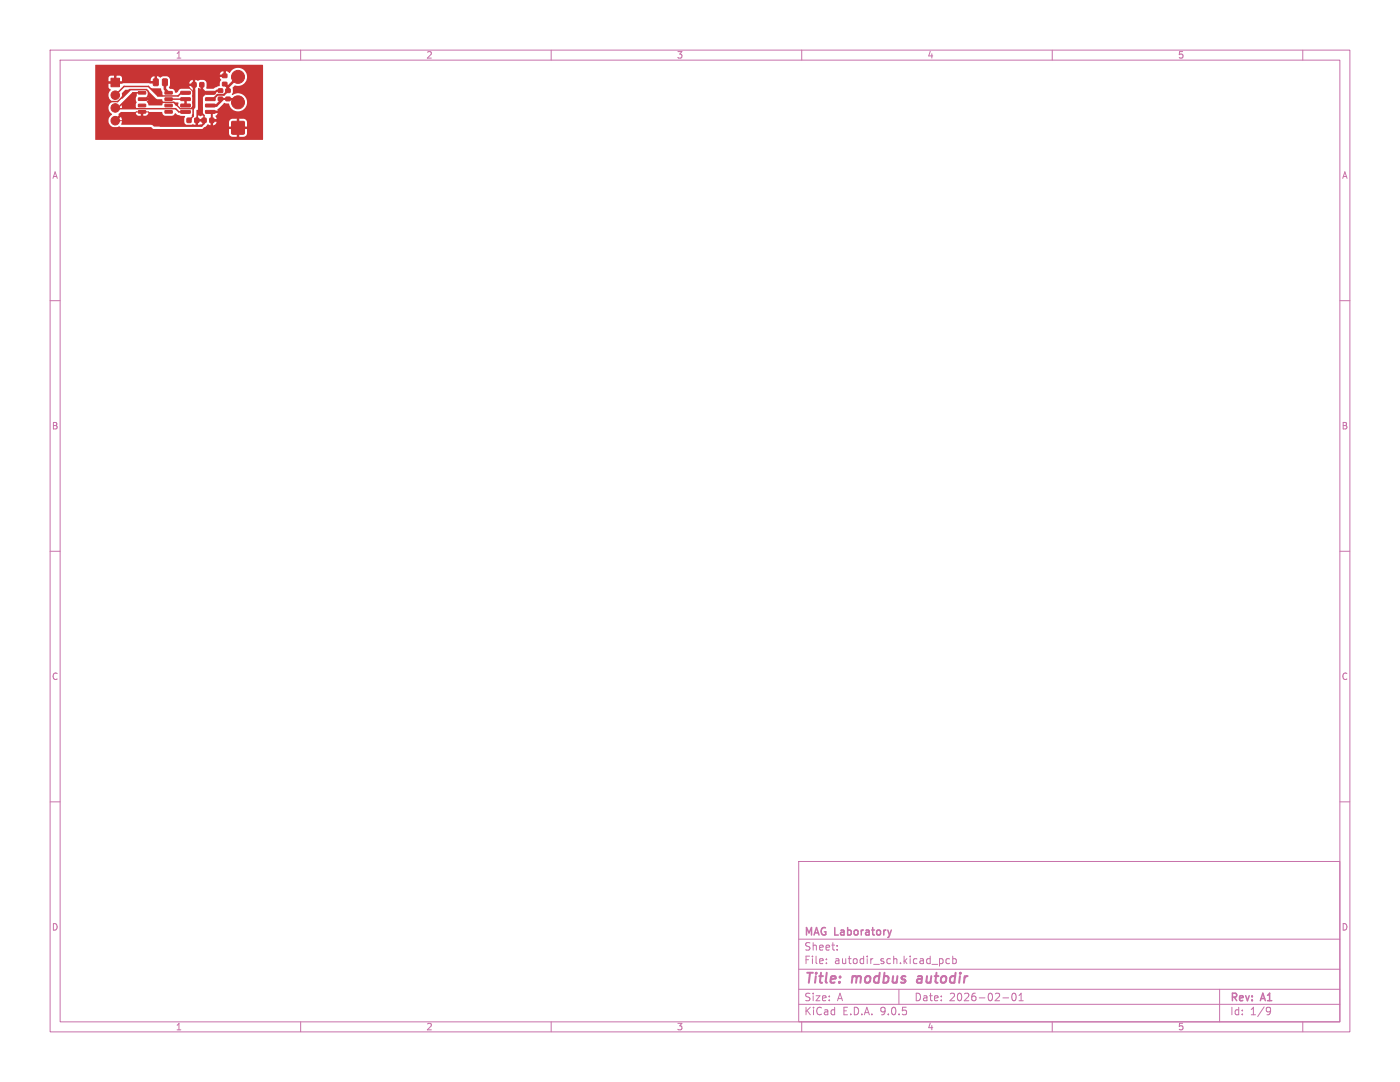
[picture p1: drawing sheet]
<svg xmlns="http://www.w3.org/2000/svg" width="279mm" height="216mm" viewBox="0 0 279 216" stroke-linecap="round" stroke-linejoin="round" font-family="sans-serif">
<defs><g id="words">
<g font-size="2.8" fill="#c872ab">
<text x="160.4" y="196.8">Title:</text>
<text x="170.1" y="196.8">modbus</text>
<text x="183.9" y="196.8">autodir</text>
</g>
<g font-size="2.1" fill="#c872ab">
<text x="160.4" y="189.9">Sheet:</text>
<text x="160.4" y="187.1">MAG Laboratory</text>
<text x="160.4" y="192.6">File:</text>
<text x="166.5" y="192.6">autodir_sch.kicad_pcb</text>
<text x="160.4" y="202.8">KiCad</text>
<text x="160.4" y="200">Size:</text>
<text x="167" y="200">A</text>
<text x="168.1" y="202.8">E.D.A.</text>
<text x="175.7" y="202.8">9.0.5</text>
<text x="182.4" y="200">Date:</text>
<text x="189.4" y="200">2026-02-01</text>
<text x="245.4" y="200.2">Rev:</text>
<text x="245.4" y="202.8">Id:</text>
<text x="249.5" y="202.8">1/9</text>
<text x="251.8" y="200.2">A1</text>
</g>
<g font-size="1.8" fill="#c872ab">
<text x="35" y="11.9">1</text>
<text x="85" y="11.9">2</text>
<text x="135" y="11.9">3</text>
<text x="185" y="11.9">4</text>
<text x="235" y="11.9">5</text>
<text x="10.3" y="35.9">A</text>
<text x="267.7" y="35.9">A</text>
<text x="10.3" y="85.9">B</text>
<text x="267.7" y="85.9">B</text>
<text x="10.3" y="135.9">C</text>
<text x="267.7" y="135.9">C</text>
<text x="10.3" y="185.9">D</text>
<text x="267.7" y="185.9">D</text>
<text x="35" y="205.8">1</text>
<text x="85" y="205.8">2</text>
<text x="135" y="205.8">3</text>
<text x="185" y="205.8">4</text>
<text x="235" y="205.8">5</text>
</g>
</g></defs>
<g fill="none" stroke="#c872ab" stroke-width=".2">
<path d="M10 10h259.4v195.9h-259.4zM12 12h255.4v191.9h-255.4zM60 10v2M110 10v2M160 10v2M210 10v2M260 10v2M10 60h2M267.4 60h2M10 110h2M267.4 110h2M10 160h2"/>
<path d="M159.4 171.9h108v32h-108zM267.4 160h2M159.4 197.4h108M159.4 193.4h108M159.4 187.4h108M164.9 192.1v.2M164.9 191.4v.1M167.1 189.4v.2M167.1 188.7v.1M179.4 197.4v3M187.6 191.3h.3l.3 .3-.1 .5-.5 .2M189.5 191.4l-.4-.1-.3 .3 .1 .6h.6"/>
<path d="M190.1 191.4l.5-.1 .3 .3-.2 .6h-.6M190.1 190.8v1.5M200.1 199.1h1.2M202.1 198.3l.2-.1a.8 .8 0 0 1 .5 .7 .8 .8 0 0 1-.5 .8 1 1 0 0 1-.2-1.4zM203.4 199.7h.8M203.4 198.6l.4-.4v1.5M243.4 197.4v6.5M60 203.9v2M110 203.9v2M159.4 200.4h108M160 203.9v2M210 203.9v2"/>
<path d="M253 201l.5 .1a.99 .99 0 0 1-.4 1.4h-.2M253.6 201.6l-.3 .3h-.3M260 203.9v2"/>
</g>
<path d="M183.1 195.4l-.1 .4 .2 .3" fill="none" stroke="#c872ab" stroke-width=".4"/>
<g fill="#c83434" stroke="#c83434" stroke-width=".2">
<path d="M36.1 18.3l1.8-.1 .1 .5-1.9 .1z"/>
<path d="M36.1 19.5h1.8l.1 .5-1.9 .1z"/>
<path d="M36.1 20.8h1.8l.1 .5h-1.9z"/>
<path d="M36.1 22.1l1.8-.1 .1 .5-1.9 .1z"/>
<path d="M41 22.1l1.9-.1v.5l-1.8 .1z"/>
<path d="M41 20.8h1.9v.5h-1.8z"/>
<path d="M41 19.5h1.9v.5l-1.8 .1z"/>
<path d="M41 18.3l1.9-.1v.5l-1.8 .1z"/>
<path d="M30.6 15.8l.7-.1 .3 .2v1l-.2 .2h-.6l-.2-.1z"/>
<path d="M32.5 15.8l.7-.1 .2 .2v1l-.1 .2h-.6l-.3-.1z"/>
<path d="M27.6 18.3h1.4l.1 .4-1.4 .1z"/>
<path d="M27.6 19.6l1.4-.1 .1 .5h-1.4z"/>
<path d="M27.6 20.8h1.4l.1 .4-1.4 .1z"/>
<path d="M27.6 22.1h1.4l.1 .4-1.4 .1z"/>
<path d="M32.9 22.1h1.4l.1 .4-1.4 .1z"/>
<path d="M32.9 20.8h1.4l.1 .4-1.4 .1z"/>
<path d="M32.9 19.6l1.4-.1 .1 .5h-1.4z"/>
<path d="M32.9 18.3h1.4l.1 .4-1.4 .1z"/>
<path d="M40.3 23.6h.8v.8h-.8z"/>
<path d="M41.9 23.6h.8v.8h-.8z"/>
<path d="M45.1 19.4h.8v.7h-.8z"/>
<path d="M45.1 17.8h.8v.6h-.8z"/>
<path d="M44.4 16.4h.9v.7h-.9z"/>
<path d="M44.4 14.8h.9v.7h-.9z"/>
<path d="M39.9 16.5h.8v.8h-.8z"/>
<path d="M38.3 16.5h.8v.8h-.8z"/>
<path d="M43.6 17.8h.8v.6h-.8z"/>
<path d="M43.6 19.4h.8v.7h-.8z"/>
<path d="M38.9 23.6h.8v.8h-.8z"/>
<path d="M37.3 23.6h.8v.8h-.8z"/>
<path d="M22.2 15.6h1.6v1.7h-1.6z"/>
<path d="M46.3 24.3h2.4v2.4h-2.4z"/>
<circle cx="23" cy="19" r=".85"/>
<circle cx="23" cy="21.5" r=".85"/>
<circle cx="23" cy="24.1" r=".85"/>
<circle cx="47.5" cy="20.4" r="1.3"/>
<circle cx="47.5" cy="15.3" r="1.3"/>
</g>
<path d="M40 19.5v3.1h.3M44 18.1h-.7l-.5 .4h-.8M44 19.7h2.8M45.5 18.1l-.8 .8M40.7 24v.6l-.5 .5h-8.2M42 22.3l.3 .3v1.4h1.4l.3 .3v1.2" fill="none" stroke="#c83434" stroke-width=".4"/>
<g fill="none" stroke="#c83434" stroke-width=".2">
<path d="M23 19l.1 .1M28.3 19.8h.7l.6 .6M36.2 18.5h.8M38.5 18.3l-3.3-3.4h-4l-.1 .2-.1 1.4h-9.5l-1 .9v6.6l1.5 1.5h8.1l.4 .4h9.9l.4-.4h6.7M41 18.5h.1M41 18.5h1M41 18.5l-1 1M42 19.8h.8M46.8 19.7l.7 .7M20.6 20.3l-.1 .1M23 24.1h2.4l1.8-1.8h2.4l2.4 2.4v.4M23 21.5l.1 .2"/>
<path d="M40 23.9h.5M42 23.7l.3 .3v-.2"/>
</g>
<path d="M28.3 18.5h-1.8l-3 3h-.5M29 19.8l.6-.7v-.8l-.4-.4h-3.3l-2.4 2.4h-2.9M33.6 19.8h3.4M36.2 18.5l-.7 .6h-4l-1.9-1.9h-4.8l-1.8 1.8M38.5 18.3v4.9l-.8 .8M23.1 21.7h12l.6 .6h1.3M29.6 20.4h5.1l.6 .6M38.5 21.3l-.4 .4M40.3 22.6l.4 .4v1" fill="none" stroke="#c83434" stroke-width=".3"/>
<path d="M35.3 21l.7 .7h2.1" fill="none" stroke="#c83434" stroke-width=".25"/>
<path d="M32.9 16.4v1.4l.7 .7M37 19.8v1.3M40.3 16.9v.9l.7 .7M44 19.7v.5l-.8 .9h-1.2M44.8 16.8l.7 .5M45.5 17.3v.8M47.5 15.3l-2 2" fill="none" stroke="#c83434" stroke-width=".5"/>
<path d="M44.7 18.9h-1.3l-.9 .9" fill="none" stroke="#c83434" stroke-width=".39"/>
<g fill="#c83434">
<path d="M24.2 20.8l2.3-2.3 .8 .1-.2 1.4a.58 .58 0 0 1 0 .9v.7l-2.6 .1z"/>
<path d="M23.7 22.7l.5-.4 2.9 .1a.66 .66 0 0 0 .6 .7h.4v-.6l.1-.2 .4 .1v.7h.4a.85 .85 0 0 0 .7-.7l2.6-.1 .2 .6 .4 .2h1.5l.6-.5 .5 .4 1.4 .1-.1 1.2 .1 .4 .5 .3h.7a.67 .67 0 0 1 .9 0l.2-3 .3-.1v-4.2l.2-.2 1.3 1v.5l-.5 .4v3.1l.1 .4-.2 .1a.75 .75 0 0 1-.9 0v.8h1.2l-.1 .5h-1.1v.7l.6-.2 .2 .2-.2 .3h-9.3l-.6-.4h-5.9l-.1-.1a1.36 1.36 0 0 0-.1-1.5l-.6 .7-.4-.4 .7-.6z"/>
<path d="M30.1 17.6h2l.3 .8 .1 .8-1-.1-1.4-1.3z"/>
<path d="M38.5 22.7l.2 .1v.3a.2 .2 0 0 1-.3 .1 .2 .2 0 0 1 0-.3z"/>
<path d="M34.8 20.5l.7-.1 .1 .2a.37 .37 0 0 1-.2 .5 .37 .37 0 0 1-.5-.2z"/>
<path d="M28.4 19.6l1.2-.1a.57 .57 0 0 1 0-.8l.1-.4 1.5 1.4 1.1 .1a.78 .78 0 0 1 0 1.2h-2.6a.9 .9 0 0 1-.1-1h-1.2z"/>
<path d="M24.4 18.6l.6-.7 1 .1-1.6 1.7-.2-.1z"/>
<path d="M19 13l33.4-.1 .1 14.9-.1 .1h-33.3l-.1-9h2.6l.1 .6 .6 .8a1.44 1.44 0 0 0 .1 2.5 1.43 1.43 0 0 0-.5 2 1.43 1.43 0 0 0 2 .4l.4 .2h5.8l.7 .4h9.5l.4-.2 .8-.8 .4 .2h.6l.4-.2 .3-.4h2.5v.9h1.2v.5h-1.2v.9l.3 .4 .3 .2h.9v-1.2h.5v1.2l1.2-.1 .4-.5v-.9h-1.2v-.5h1.2l-.1-1.2-.5-.4h-1v1.2h-.5v-1.2h-.8l-.5 .3-.2 .4h-2.5v-.1h-.7v.7h-.5v-.9l.3-.1v-.2h.9l-.2-.7 .4-.5h-1.4v-.5h1.4v-.3l1.3-1.3 .9 .1a1.85 1.85 0 0 0 2.2 1.6 1.85 1.85 0 0 0 1.4-2.4 1.89 1.89 0 0 0-2.9-.8l.2-.6-.1-.9 .4-.4a1.85 1.85 0 0 0 2.4-1.1 1.85 1.85 0 0 0-1-2.3 1.85 1.85 0 0 0-2.4 .9l-.7-.4v.8l-.3 .1v.2l-.9 .1 .2 .5-.2 .5v.7l-1.3 .6h-1.3l-.2-.1 .1-1.1-.1-.3-.5-.2h-.9a.42 .42 0 0 1-.6 0l-.1-.1v5.5l-.4 .6-.3-.3 .2-.4-.2-.9 .2-.4-.2-.8 .2-.5v-1.5h-.7v.5l-1.9 .1-.6 .7h-.3l-.2-.5-.3-.2-.6-.1a.39 .39 0 0 1 0-.7v-.4l4.6 .1v-.8a.71 .71 0 0 0-.7 .7h-3.9v-.8l-.4-.5-1-.1-.5 .3-.7-.3v1.1l-.3 .4-6.3-.1-1.3 .1v-.5h.9v-.3h5.8v.3h.7v-1a.74 .74 0 0 0-.7 .7h-5.8v-.4l-.2-.3-.9-.1v.9h-.4v-.9h-.8l-.3 .4-.1 .7h1v.5h-1l.1 .9 .4 .3-.5 1h-2.6v-4h25.6v-.7l-.5 .2-.2 .5h-24.9z"/>
</g>
<use href="#words"/>
</svg>
